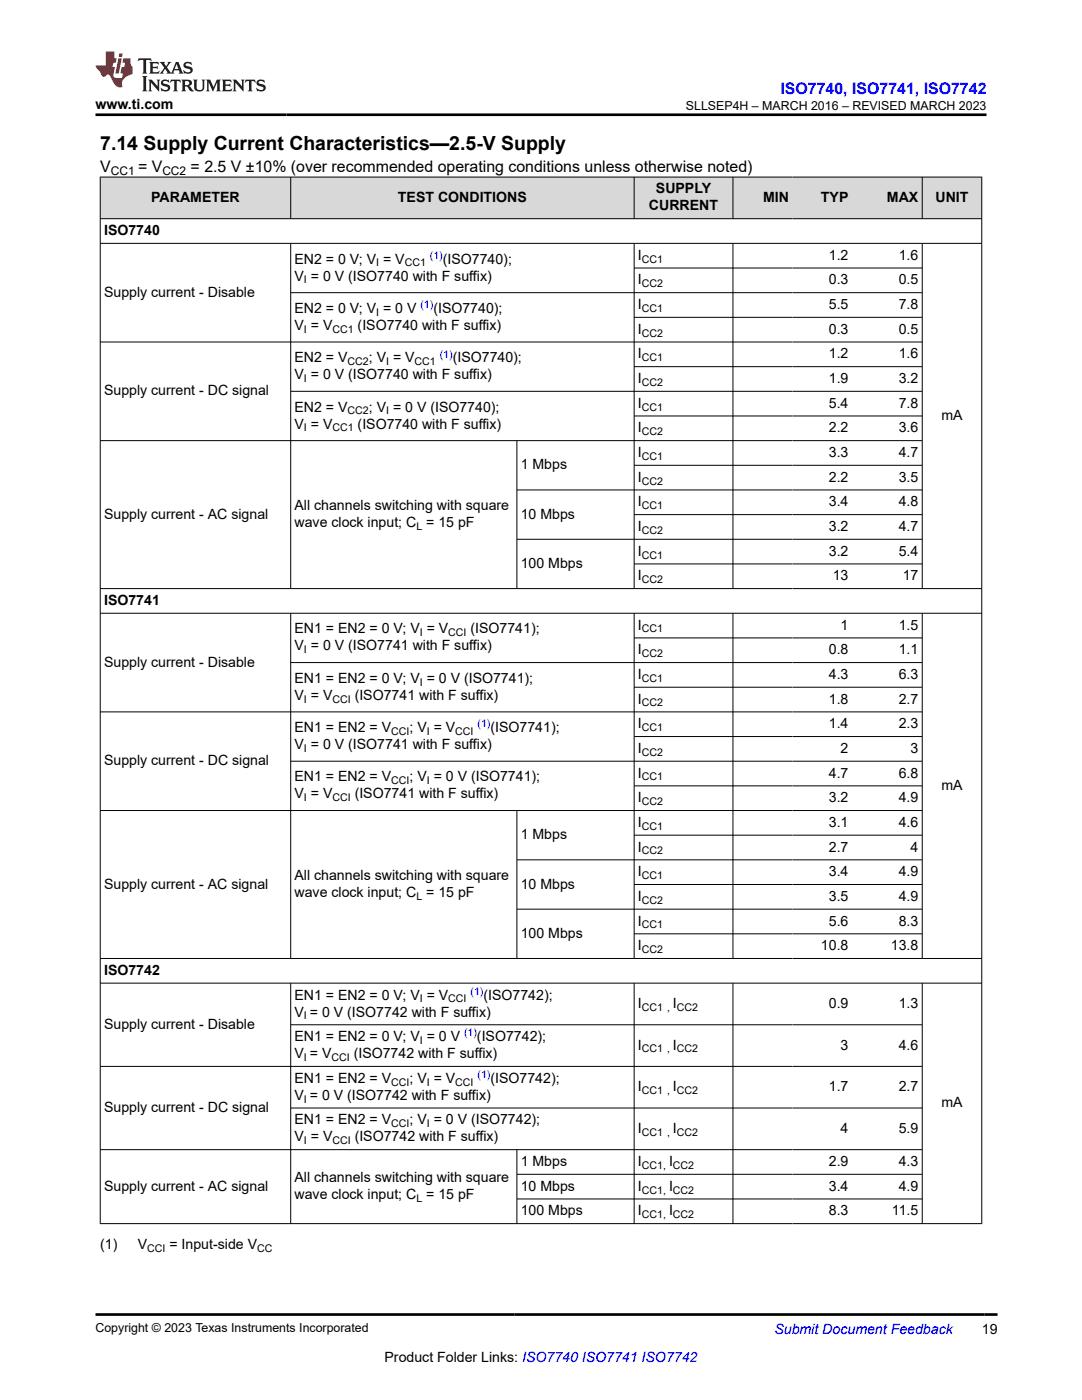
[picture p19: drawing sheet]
<svg xmlns="http://www.w3.org/2000/svg" width="216mm" height="279mm" viewBox="0 0 216 279" stroke-linecap="round" stroke-linejoin="round" font-family="sans-serif">
<defs><g id="words">
<text font-size="3.9" x="20" y="29.9">7.14 Supply Current Characteristics—2.5-V Supply</text>
<text font-size="3.2" fill="#00f" x="155.7" y="18.7">ISO7740, ISO7741, ISO7742</text>
<g font-size="3.2">
<text x="20" y="34.3">V</text>
<text x="27.5" y="34.3">= V</text>
<text x="38" y="34.3">= 2.5 V ±10% (over recommended operating conditions unless otherwise noted)</text>
</g>
<g font-size="2.8">
<text x="19" y="21.8">www.ti.com</text>
<text x="30.2" y="40.3">PARAMETER</text>
<text x="79.4" y="40.3">TEST CONDITIONS</text>
<text x="129.5" y="42">CURRENT</text>
<text x="130.9" y="38.6">SUPPLY</text>
<text x="152.3" y="40.3">MIN</text>
<text x="163.8" y="40.3">TYP</text>
<text x="177" y="40.3">MAX</text>
<text x="186.7" y="40.3">UNIT</text>
<text x="20.8" y="46.9">ISO7740</text>
<text x="58.8" y="52.6">EN2 = 0 V; V = V</text>
<text x="88.4" y="52.6">(ISO7740);</text>
<text x="127.3" y="51.8">I</text>
<text x="165.4" y="51.8">1.2</text>
<text x="179.3" y="51.8">1.6</text>
<text x="20.8" y="59.2">Supply current - Disable</text>
<text x="58.8" y="56">V = 0 V (ISO7740 with F suffix)</text>
<text x="127.3" y="56.8">I</text>
<text x="165.4" y="56.8">0.3</text>
<text x="179.3" y="56.8">0.5</text>
<text x="58.8" y="65.8">V = V</text>
<text x="58.8" y="62.5">EN2 = 0 V; V = 0 V</text>
<text x="71.4" y="65.8">(ISO7740 with F suffix)</text>
<text x="86.5" y="62.5">(ISO7740);</text>
<text x="127.3" y="61.7">I</text>
<text x="165.4" y="61.7">5.5</text>
<text x="179.3" y="61.7">7.8</text>
<text x="127.3" y="66.6">I</text>
<text x="127.3" y="71.5">I</text>
<text x="165.4" y="66.6">0.3</text>
<text x="165.4" y="71.5">1.2</text>
<text x="179.3" y="66.6">0.5</text>
<text x="179.3" y="71.5">1.6</text>
<text x="58.8" y="75.7">V = 0 V (ISO7740 with F suffix)</text>
<text x="58.8" y="72.3">EN2 = V</text>
<text x="73.6" y="72.3">; V = V</text>
<text x="90.3" y="72.3">(ISO7740);</text>
<text x="127.3" y="76.4">I</text>
<text x="165.4" y="76.4">1.9</text>
<text x="179.3" y="76.4">3.2</text>
<text x="20.8" y="78.9">Supply current - DC signal</text>
<text x="58.8" y="82.1">EN2 = V</text>
<text x="73.6" y="82.1">; V = 0 V (ISO7740);</text>
<text x="127.3" y="81.4">I</text>
<text x="165.4" y="81.4">5.4</text>
<text x="179.3" y="81.4">7.8</text>
<text x="187.8" y="83.8">mA</text>
<text x="58.8" y="85.5">V = V</text>
<text x="71.4" y="85.5">(ISO7740 with F suffix)</text>
<text x="127.3" y="86.3">I</text>
<text x="165.4" y="86.3">2.2</text>
<text x="179.3" y="86.3">3.6</text>
<text x="103.9" y="93.7">1 Mbps</text>
<text x="127.3" y="91.2">I</text>
<text x="165.4" y="91.2">3.3</text>
<text x="179.3" y="91.2">4.7</text>
<text x="58.8" y="101.8">All channels switching with square</text>
<text x="127.3" y="96.1">I</text>
<text x="127.3" y="101.1">I</text>
<text x="165.4" y="96.1">2.2</text>
<text x="165.4" y="101.1">3.4</text>
<text x="179.3" y="96.1">3.5</text>
<text x="179.3" y="101.1">4.8</text>
<text x="20.8" y="103.5">Supply current - AC signal</text>
<text x="58.8" y="105.2">wave clock input; C = 15 pF</text>
<text x="103.9" y="103.5">10 Mbps</text>
<text x="127.3" y="106">I</text>
<text x="165.4" y="106">3.2</text>
<text x="179.3" y="106">4.7</text>
<text x="103.9" y="113.4">100 Mbps</text>
<text x="127.3" y="110.9">I</text>
<text x="165.4" y="110.9">3.2</text>
<text x="179.3" y="110.9">5.4</text>
<text x="127.3" y="115.8">I</text>
<text x="166.2" y="115.8">13</text>
<text x="180.1" y="115.8">17</text>
<text x="20.8" y="120.7">ISO7741</text>
<text x="127.3" y="125.7">I</text>
<text x="167.7" y="125.7">1</text>
<text x="179.3" y="125.7">1.5</text>
<text x="58.8" y="126.4">EN1 = EN2 = 0 V; V = V</text>
<text x="58.8" y="129.8">V = 0 V (ISO7741 with F suffix)</text>
<text x="93.9" y="126.4">(ISO7741);</text>
<text x="127.3" y="130.6">I</text>
<text x="165.4" y="130.6">0.8</text>
<text x="179.3" y="130.6">1.1</text>
<text x="20.8" y="133">Supply current - Disable</text>
<text x="58.8" y="136.3">EN1 = EN2 = 0 V; V = 0 V (ISO7741);</text>
<text x="127.3" y="135.5">I</text>
<text x="165.4" y="135.5">4.3</text>
<text x="179.3" y="135.5">6.3</text>
<text x="58.8" y="139.7">V = V</text>
<text x="70.8" y="139.7">(ISO7741 with F suffix)</text>
<text x="127.3" y="140.4">I</text>
<text x="165.4" y="140.4">1.8</text>
<text x="179.3" y="140.4">2.7</text>
<text x="58.8" y="146.1">EN1 = EN2 = V</text>
<text x="58.8" y="149.5">V = 0 V (ISO7741 with F suffix)</text>
<text x="81.7" y="146.1">; V = V</text>
<text x="97.9" y="146.1">(ISO7741);</text>
<text x="127.3" y="145.3">I</text>
<text x="165.4" y="145.3">1.4</text>
<text x="179.3" y="145.3">2.3</text>
<text x="20.8" y="152.7">Supply current - DC signal</text>
<text x="58.8" y="156">EN1 = EN2 = V</text>
<text x="81.7" y="156">; V = 0 V (ISO7741);</text>
<text x="127.3" y="150.3">I</text>
<text x="127.3" y="155.2">I</text>
<text x="165.4" y="155.2">4.7</text>
<text x="167.7" y="150.3">2</text>
<text x="179.3" y="155.2">6.8</text>
<text x="181.7" y="150.3">3</text>
<text x="58.8" y="159.3">V = V</text>
<text x="70.8" y="159.3">(ISO7741 with F suffix)</text>
<text x="127.3" y="160.1">I</text>
<text x="165.4" y="160.1">3.2</text>
<text x="179.3" y="160.1">4.9</text>
<text x="187.8" y="157.6">mA</text>
<text x="103.9" y="167.5">1 Mbps</text>
<text x="127.3" y="165">I</text>
<text x="165.4" y="165">3.1</text>
<text x="179.3" y="165">4.6</text>
<text x="127.3" y="170">I</text>
<text x="165.4" y="170">2.7</text>
<text x="181.7" y="170">4</text>
<text x="20.8" y="177.3">Supply current - AC signal</text>
<text x="58.8" y="175.6">All channels switching with square</text>
<text x="58.8" y="179">wave clock input; C = 15 pF</text>
<text x="103.9" y="177.3">10 Mbps</text>
<text x="127.3" y="174.9">I</text>
<text x="127.3" y="179.8">I</text>
<text x="165.4" y="174.9">3.4</text>
<text x="165.4" y="179.8">3.5</text>
<text x="179.3" y="174.9">4.9</text>
<text x="179.3" y="179.8">4.9</text>
<text x="127.3" y="184.7">I</text>
<text x="165.4" y="184.7">5.6</text>
<text x="179.3" y="184.7">8.3</text>
<text x="103.9" y="187.2">100 Mbps</text>
<text x="127.3" y="189.6">I</text>
<text x="163.8" y="189.6">10.8</text>
<text x="177.8" y="189.6">13.8</text>
<text x="20.8" y="194.6">ISO7742</text>
<text x="58.8" y="202.9">V = 0 V (ISO7742 with F suffix)</text>
<text x="58.8" y="199.5">EN1 = EN2 = 0 V; V = V</text>
<text x="96.5" y="199.5">(ISO7742);</text>
<text x="127.3" y="201.2">I</text>
<text x="134.3" y="201.2">I</text>
<text x="165.4" y="201.2">0.9</text>
<text x="179.3" y="201.2">1.3</text>
<text x="20.8" y="205.3">Supply current - Disable</text>
<text x="58.8" y="207.8">EN1 = EN2 = 0 V; V = 0 V</text>
<text x="95.2" y="207.8">(ISO7742);</text>
<text x="127.3" y="209.5">I</text>
<text x="134.3" y="209.5">I</text>
<text x="167.7" y="209.5">3</text>
<text x="179.3" y="209.5">4.6</text>
<text x="58.8" y="211.2">V = V</text>
<text x="70.6" y="211.2">(ISO7742 with F suffix)</text>
<text x="20.8" y="221.9">Supply current - DC signal</text>
<text x="58.8" y="216.1">EN1 = EN2 = V</text>
<text x="58.8" y="219.5">V = 0 V (ISO7742 with F suffix)</text>
<text x="81.7" y="216.1">; V = V</text>
<text x="97.9" y="216.1">(ISO7742);</text>
<text x="127.3" y="217.8">I</text>
<text x="134.3" y="217.8">I</text>
<text x="165.4" y="217.8">1.7</text>
<text x="179.3" y="217.8">2.7</text>
<text x="187.8" y="221">mA</text>
<text x="58.8" y="224.4">EN1 = EN2 = V</text>
<text x="58.8" y="227.8">V = V</text>
<text x="70.8" y="227.8">(ISO7742 with F suffix)</text>
<text x="81.7" y="224.4">; V = 0 V (ISO7742);</text>
<text x="127.3" y="226.1">I</text>
<text x="134.3" y="226.1">I</text>
<text x="167.7" y="226.1">4</text>
<text x="179.3" y="226.1">5.9</text>
<text x="103.9" y="232.7">1 Mbps</text>
<text x="127.3" y="232.7">I</text>
<text x="133.5" y="232.7">I</text>
<text x="165.4" y="232.7">2.9</text>
<text x="179.3" y="232.7">4.3</text>
<text x="20.8" y="237.6">Supply current - AC signal</text>
<text x="58.8" y="235.9">All channels switching with square</text>
<text x="58.8" y="239.3">wave clock input; C = 15 pF</text>
<text x="103.9" y="237.6">10 Mbps</text>
<text x="127.3" y="237.6">I</text>
<text x="133.5" y="237.6">I</text>
<text x="165.4" y="237.6">3.4</text>
<text x="179.3" y="237.6">4.9</text>
<text x="103.9" y="242.6">100 Mbps</text>
<text x="127.3" y="242.6">I</text>
<text x="133.5" y="242.6">I</text>
<text x="165.4" y="242.6">8.3</text>
<text x="178" y="242.6">11.5</text>
<text x="20" y="249.4">(1)</text>
<text x="27.5" y="249.4">V</text>
<text x="33.8" y="249.4">= Input-side V</text>
<text x="195.9" y="266.1">19</text>
<text x="76.7" y="271.7">Product Folder Links: ISO7740 ISO7741 ISO7742</text>
</g>
<text font-size="2.8" fill="#00f" x="154.5" y="266.2">Submit Document Feedback</text>
<g font-size="2.5">
<text x="136.9" y="21.9">SLLSEP4H – MARCH 2016 – REVISED MARCH 2023</text>
<text x="19" y="265.9">Copyright © 2023 Texas Instruments Incorporated</text>
</g>
<g font-size="2.4">
<text x="22.1" y="34.9">CC1</text>
<text x="32.4" y="34.9">CC2</text>
</g>
<g font-size="2.1">
<text x="75.1" y="53.2">I</text>
<text x="80.8" y="53.2">CC1</text>
<text x="128.1" y="52.4">CC1</text>
<text x="60.7" y="56.6">I</text>
<text x="128.1" y="57.3">CC2</text>
<text x="75.1" y="63">I</text>
<text x="128.1" y="62.2">CC1</text>
<text x="60.7" y="66.4">I</text>
<text x="66.3" y="66.4">CC1</text>
<text x="128.1" y="67.2">CC2</text>
<text x="60.7" y="76.2">I</text>
<text x="69.4" y="72.9">CC2</text>
<text x="77" y="72.9">I</text>
<text x="82.7" y="72.9">CC1</text>
<text x="128.1" y="72.1">CC1</text>
<text x="128.1" y="77">CC2</text>
<text x="69.4" y="82.7">CC2</text>
<text x="77" y="82.7">I</text>
<text x="128.1" y="81.9">CC1</text>
<text x="60.7" y="86.1">I</text>
<text x="66.3" y="86.1">CC1</text>
<text x="128.1" y="86.9">CC2</text>
<text x="128.1" y="91.8">CC1</text>
<text x="128.1" y="96.7">CC2</text>
<text x="128.1" y="101.6">CC1</text>
<text x="83.1" y="105.8">L</text>
<text x="128.1" y="106.5">CC2</text>
<text x="128.1" y="111.5">CC1</text>
<text x="128.1" y="116.4">CC2</text>
<text x="60.7" y="130.4">I</text>
<text x="83.8" y="127">I</text>
<text x="89.5" y="127">CCI</text>
<text x="128.1" y="126.2">CC1</text>
<text x="128.1" y="131.1">CC2</text>
<text x="83.8" y="136.8">I</text>
<text x="128.1" y="136.1">CC1</text>
<text x="60.7" y="140.2">I</text>
<text x="66.3" y="140.2">CCI</text>
<text x="128.1" y="141">CC2</text>
<text x="78.1" y="146.7">CCI</text>
<text x="85.2" y="146.7">I</text>
<text x="90.9" y="146.7">CCI</text>
<text x="128.1" y="145.9">CC1</text>
<text x="60.7" y="150.1">I</text>
<text x="128.1" y="150.8">CC2</text>
<text x="128.1" y="155.8">CC1</text>
<text x="60.7" y="159.9">I</text>
<text x="66.3" y="159.9">CCI</text>
<text x="78.1" y="156.5">CCI</text>
<text x="85.2" y="156.5">I</text>
<text x="128.1" y="160.7">CC2</text>
<text x="128.1" y="165.6">CC1</text>
<text x="128.1" y="170.5">CC2</text>
<text x="83.1" y="179.6">L</text>
<text x="128.1" y="175.4">CC1</text>
<text x="128.1" y="180.4">CC2</text>
<text x="128.1" y="185.3">CC1</text>
<text x="128.1" y="190.2">CC2</text>
<text x="60.7" y="203.4">I</text>
<text x="83.8" y="200">I</text>
<text x="89.5" y="200">CCI</text>
<text x="128.1" y="201.7">CC1 , CC2</text>
<text x="83.8" y="208.4">I</text>
<text x="60.7" y="211.7">I</text>
<text x="66.1" y="211.7">CCI</text>
<text x="128.1" y="210">CC1 , CC2</text>
<text x="60.7" y="220">I</text>
<text x="78.1" y="216.7">CCI</text>
<text x="85.2" y="216.7">I</text>
<text x="90.9" y="216.7">CCI</text>
<text x="128.1" y="218.4">CC1 , CC2</text>
<text x="78.1" y="225">CCI</text>
<text x="85.2" y="225">I</text>
<text x="128.1" y="226.7">CC1 , CC2</text>
<text x="60.7" y="228.4">I</text>
<text x="66.3" y="228.4">CCI</text>
<text x="128.1" y="233.3">CC1, CC2</text>
<text x="83.1" y="239.9">L</text>
<text x="128.1" y="238.2">CC1, CC2</text>
<text x="128.1" y="243.1">CC1, CC2</text>
<text x="29.4" y="249.9">CCI</text>
<text x="51.3" y="249.9">CC</text>
</g>
<g font-size="2.1" fill="#00f">
<text x="85.8" y="51.7">(1)</text>
<text x="83.9" y="61.5">(1)</text>
<text x="87.8" y="71.4">(1)</text>
<text x="95.3" y="145.2">(1)</text>
<text x="93.9" y="198.5">(1)</text>
<text x="92.6" y="206.8">(1)</text>
<text x="95.3" y="215.2">(1)</text>
</g>
</g></defs>
<g fill="#d8d8d8">
<path d="M20 35.3h175.9v8.3h-175.9z" fill-rule="evenodd"/>
<path d="M20.1 35.4h37.8v8.2h-37.8z" fill-rule="evenodd"/>
<path d="M58.1 35.4h68.4v8.2h-68.4z" fill-rule="evenodd"/>
<path d="M126.6 35.4h19.6v8.2h-19.6z" fill-rule="evenodd"/>
<path d="M146.3 35.4h11.8v8.2h-11.8z" fill-rule="evenodd"/>
<path d="M158.1 35.4h11.9v8.2h-11.9z" fill-rule="evenodd"/>
<path d="M170 35.4h14v8.2h-14z" fill-rule="evenodd"/>
<path d="M184.1 35.4h11.7v8.2h-11.7z" fill-rule="evenodd"/>
</g>
<g fill="none" stroke="#000" stroke-width=".2">
<path d="M19.9 35.3h176.1M20 35.3v209M58 35.3v8.4M126.5 35.3v8.4M146.3 35.3v8.4M184 35.3v8.4M195.9 35.3v209M19.9 43.6h176.1M19.9 48.6h176.1M58 48.6v68.9M58 58.4h126.1M126.5 48.6v68.9"/>
<path d="M126.5 53.5h57.6M146.3 48.6v68.9M184 48.6v68.9M19.9 68.3h164.2M126.5 63.3h57.6M126.5 73.2h57.6M184.1 78.1h-126.1M103.1 87.9v29.6M103.1 97.8h81M126.5 83h57.6M126.5 92.9h57.6M184.1 87.9h-164.2"/>
<path d="M103.1 107.6h81M126.5 102.7h57.6M126.5 112.5h57.6M196 117.5h-176.1M19.9 122.4h176.1M58 122.4v68.9M126.5 122.4v68.9M126.5 127.3h57.6M126.5 137.2h57.6M146.3 122.4v68.9M184 122.4v68.9M184.1 132.2h-126.1"/>
<path d="M19.9 142.1h164.2M58 151.9h126.1M126.5 147h57.6M126.5 156.8h57.6M19.9 161.8h164.2M103.1 161.8v29.5M126.5 166.7h57.6M126.5 176.5h57.6M184.1 171.6h-81M19.9 191.3h176.1M19.9 196.2h176.1M58 196.2v48.1"/>
<path d="M126.5 196.2v48.1M126.5 186.4h57.6M146.3 196.2v48.1M184 196.2v48.1M184.1 181.4h-81M58 204.5h126.1M184.1 212.8h-164.2M58 221.1h126.1M103.1 229.4v14.9M103.1 234.4h81M103.1 239.3h81M184.1 229.4h-164.2"/>
<path d="M19.9 244.2h176.1"/>
</g>
<path d="M27.7 11.6l-.2 .6 .5-.2h.6v.1v2.2l-.2 .4h1l-.2-.4v-2.2v-.1h.5l.5 .2-.1-.6zM29.8 12.4l.2 .3v1.6l-.2 .4h1.9l.1-.6a1.08 1.08 0 0 1-1.3 .2v-.7h.6l.4 .2v-.7l-.4 .2h-.6v-.5l.2-.2a1 1 0 0 1 1 .3l-.1-.5zM31.8 12.4l1 1.1-1 1.2h.9l-.2-.2 .4-.8 .5 .8-.2 .2h1.6l-.2-.2 .1-.5h1l.1 .5-.1 .2h.9l-.2-.4-.8-1.9h-.5l-1 2.1-.8-1.1 .9-1h-.8l.2 .2-.5 .6-.3-.6 .1-.2zM35.2 12.8l.4 1h-.8zM36.8 12.5a.65 .65 0 0 0-.2 .7 .65 .65 0 0 0 .6 .5l.7 .1 .1 .3a.79 .79 0 0 1-.7 .4 .79 .79 0 0 1-.7-.5l.1 .7 .2-.1a.93 .93 0 0 0 1.1 0 .93 .93 0 0 0 .4-.9 1.46 1.46 0 0 0-1.2-.6l-.1-.3a1.09 1.09 0 0 1 1.2 .2l-.2-.6-.1 .1-.6-.2zM28.4 15.2l.2 .4v2.2l-.2 .4h1l-.2-.4v-2.2l.2-.4zM29.6 15.9l.2 .4v1.5l-.2 .4h.8l-.3-.4v-1.3l1.7 1.8v-2l.2-.4h-.8l.2 .2 .1 1.1-1.2-1.3zM32.3 16a.65 .65 0 0 0-.2 .8 .65 .65 0 0 0 .7 .4l.6 .2 .1 .2a.79 .79 0 0 1-.7 .4 .79 .79 0 0 1-.7-.5l.1 .7 .2-.1a.93 .93 0 0 0 1.1 .1 .93 .93 0 0 0 .4-1 1.46 1.46 0 0 0-1.2-.5l-.1-.4a1.09 1.09 0 0 1 1.2 .2l-.2-.6-.1 .1-.6-.1zM34.1 15.9l-.1 .6a.63 .63 0 0 1 .7-.3l.1 1.6-.3 .4h1l-.2-.4v-1.6a.66 .66 0 0 1 .8 .3l-.1-.6zM36.2 15.9l.2 .4v1.5l-.2 .4h.9l-.2-.2v-.7h.5l.1 .2a.79 .79 0 0 0 1.2 .6l-1-.9a.61 .61 0 0 0 .6-.6 .61 .61 0 0 0-.5-.7zM36.9 16.2h.2a.47 .47 0 0 1 .5 .1 .47 .47 0 0 1 .1 .5l-.2 .1-.6 .1zM38.5 15.9l.2 .2a2.27 2.27 0 0 0 .4 2 1.04 1.04 0 0 0 1.7-.7v-1.3l.2-.2h-.8l.2 .4v1.1a.6 .6 0 0 1-.6 .6 .6 .6 0 0 1-.6-.6v-1.1l.3-.4zM41.1 15.9l.2 .4v1.5l-.2 .4h.7l-.2-.4v-1.4l.9 1.9 .8-1.9v1.4l-.2 .4h1l-.3-.4v-1.5l.3-.4h-.8l-.7 1.5-.7-1.5zM44.3 15.9l.2 .4v1.5l-.2 .4h1.9l.1-.6a1.09 1.09 0 0 1-1.3 .2v-.7h.6l.4 .2v-.6l-.4 .2h-.6v-.6l.2-.1a1.01 1.01 0 0 1 1 .3l-.1-.6zM46.4 15.9l.3 .4v1.5l-.3 .4h.8l-.2-.4v-1.3l1.6 1.8v-2l.2-.4h-.7l.2 .2v1.1l-1.2-1.3zM49 15.9l-.1 .6a.63 .63 0 0 1 .8-.3v1.6l-.3 .4h1l-.2-.4v-1.6a.66 .66 0 0 1 .8 .3l-.1-.6zM51.4 16a.65 .65 0 0 0-.2 .8 .65 .65 0 0 0 .6 .4l.6 .2 .2 .2a.79 .79 0 0 1-.8 .4 .79 .79 0 0 1-.6-.5l.1 .7 .2-.1a.93 .93 0 0 0 1 .1 .93 .93 0 0 0 .5-1 1.46 1.46 0 0 0-1.3-.5l-.1-.4a1.09 1.09 0 0 1 1.3 .2l-.2-.6-.2 .1-.5-.1z" fill="#231f20"/>
<path d="M21.1 10.3v2.7h-2.1l.1 .4 .9 1a.95 .95 0 0 0 .9 .9 .59 .59 0 0 1 .6-.4 .59 .59 0 0 1 .5 .3l.4 .8a1.59 1.59 0 0 0 2.1 1.4 1.61 1.61 0 0 1 1-2.3l1-.3-.1-1.5a1.59 1.59 0 0 1-.4-1.7h-1.4l-.2 .9h.5l-.1 .9h-.5l-.2 .9v.3l.4 .1-.2 .9h-.6a.73 .73 0 0 1-1.1-.7l.3-1.5h-.5l.2-.9h.5l.2-.9h-.5v-1.3zM23.6 11.6l-.6 3.1h.7l.6-3.1zM23.8 10.7l-.1 .6h.7l.1-.6z" fill="#ed1c24"/>
<path d="M19 22.9h177.8M19.1 262.3h179.9" fill="none" stroke="#000" stroke-width=".53"/>
<use href="#words"/>
</svg>
